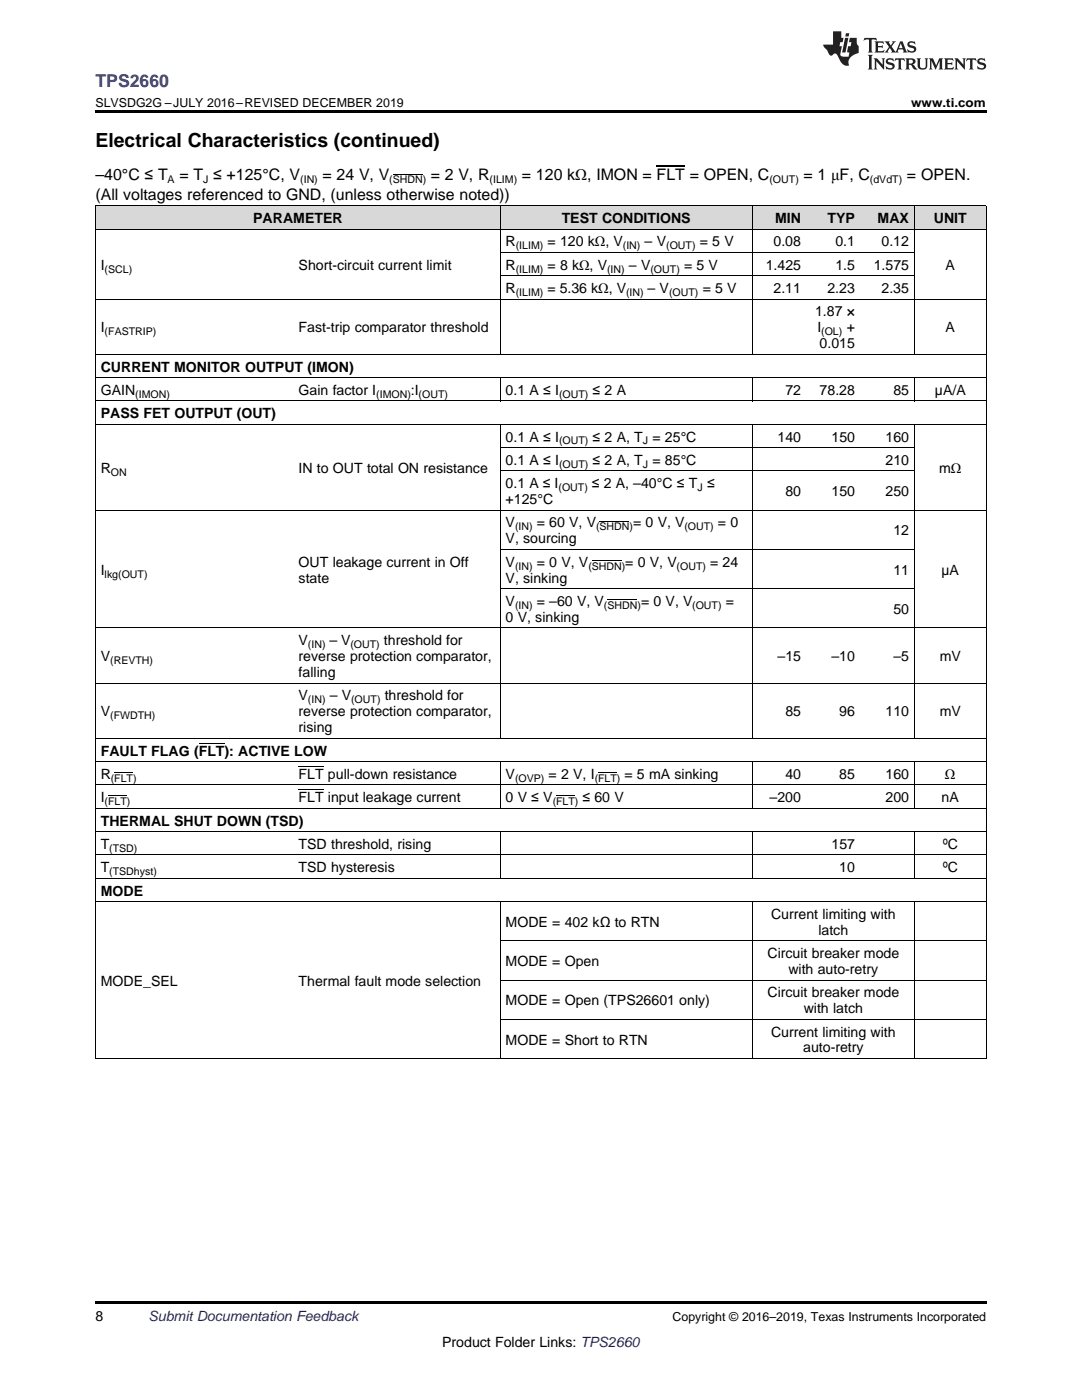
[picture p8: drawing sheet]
<svg xmlns="http://www.w3.org/2000/svg" width="216mm" height="279mm" viewBox="0 0 216 279" stroke-linecap="round" stroke-linejoin="round" font-family="sans-serif">
<defs><g id="words">
<text font-size="3.9" x="19" y="29.3">Electrical Characteristics (continued)</text>
<text font-size="3.5" fill="#00f" x="19" y="17.3">TPS2660</text>
<g font-size="3.2">
<text x="19" y="36">–40°C ≤ T</text>
<text x="35.8" y="36">= T ≤ +125°C, V</text>
<text x="64.3" y="36">= 24 V, V</text>
<text x="85.9" y="36">= 2 V, R</text>
<text x="104.1" y="36">= 120 kΩ, IMON = FLT = OPEN, C</text>
<text x="160.3" y="36">= 1 μF, C</text>
<text x="181" y="36">= OPEN.</text>
<text x="19" y="39.9">(All voltages referenced to GND, (unless otherwise noted))</text>
</g>
<g font-size="2.8">
<text x="50.5" y="44.5">PARAMETER</text>
<text x="112.1" y="44.5">TEST CONDITIONS</text>
<text x="154.7" y="44.5">MIN</text>
<text x="165.1" y="44.5">TYP</text>
<text x="175.1" y="44.5">MAX</text>
<text x="186.3" y="44.5">UNIT</text>
<text x="20.1" y="53.8">I</text>
<text x="59.6" y="53.8">Short-circuit current limit</text>
<text x="100.9" y="49.2">R</text>
<text x="100.9" y="53.8">R</text>
<text x="109.3" y="49.2">= 120 kΩ, V</text>
<text x="109.3" y="53.8">= 8 kΩ, V</text>
<text x="125.5" y="53.8">– V</text>
<text x="128.6" y="49.2">– V</text>
<text x="136.5" y="53.8">= 5 V</text>
<text x="139.6" y="49.2">= 5 V</text>
<text x="152.8" y="53.8">1.425</text>
<text x="154.3" y="49.2">0.08</text>
<text x="166.7" y="49.2">0.1</text>
<text x="166.7" y="53.8">1.5</text>
<text x="174.3" y="53.8">1.575</text>
<text x="175.9" y="49.2">0.12</text>
<text x="188.7" y="53.8">A</text>
<text x="100.9" y="58.5">R</text>
<text x="109.2" y="58.5">= 5.36 kΩ, V</text>
<text x="129.2" y="58.5">– V</text>
<text x="140.2" y="58.5">= 5 V</text>
<text x="154.3" y="58.5">2.11</text>
<text x="165.1" y="58.5">2.23</text>
<text x="175.9" y="58.5">2.35</text>
<text x="162.6" y="63.1">1.87 ×</text>
<text x="20.1" y="66.3">I</text>
<text x="59.6" y="66.3">Fast-trip comparator threshold</text>
<text x="163.1" y="66.3">I</text>
<text x="163.5" y="69.5">0.015</text>
<text x="168.9" y="66.3">+</text>
<text x="188.7" y="66.3">A</text>
<text x="20.1" y="74.2">CURRENT MONITOR OUTPUT (IMON)</text>
<text x="20.1" y="78.8">GAIN</text>
<text x="20.1" y="83.5">PASS FET OUTPUT (OUT)</text>
<text x="59.6" y="78.8">Gain factor I</text>
<text x="82" y="78.8">:I</text>
<text x="100.9" y="78.8">0.1 A ≤ I</text>
<text x="118.3" y="78.8">≤ 2 A</text>
<text x="156.7" y="78.8">72</text>
<text x="163.5" y="78.8">78.28</text>
<text x="178.3" y="78.8">85</text>
<text x="186.5" y="78.8">µA/A</text>
<text x="100.9" y="88.1">0.1 A ≤ I</text>
<text x="118.3" y="88.1">≤ 2 A, T = 25°C</text>
<text x="155.2" y="88.1">140</text>
<text x="165.9" y="88.1">150</text>
<text x="176.7" y="88.1">160</text>
<text x="20.1" y="94.4">R</text>
<text x="59.6" y="94.4">IN to OUT total ON resistance</text>
<text x="100.9" y="92.8">0.1 A ≤ I</text>
<text x="118.3" y="92.8">≤ 2 A, T = 85°C</text>
<text x="176.7" y="92.8">210</text>
<text x="187.4" y="94.4">mΩ</text>
<text x="100.9" y="97.4">0.1 A ≤ I</text>
<text x="100.9" y="100.6">+125°C</text>
<text x="118.1" y="97.4">≤ 2 A, –40°C ≤ T ≤</text>
<text x="156.7" y="99">80</text>
<text x="165.9" y="99">150</text>
<text x="176.7" y="99">250</text>
<text x="100.9" y="105.3">V</text>
<text x="107.1" y="105.3">= 60 V, V</text>
<text x="126.3" y="105.3">= 0 V, V</text>
<text x="143.3" y="105.3">= 0</text>
<text x="178.3" y="106.9">12</text>
<text x="59.6" y="113.1">OUT leakage current in Off</text>
<text x="100.9" y="108.4">V, sourcing</text>
<text x="100.9" y="113.1">V</text>
<text x="107.1" y="113.1">= 0 V, V</text>
<text x="124.8" y="113.1">= 0 V, V</text>
<text x="141.7" y="113.1">= 24</text>
<text x="20.1" y="114.7">I</text>
<text x="59.6" y="116.3">state</text>
<text x="100.9" y="116.3">V, sinking</text>
<text x="178.3" y="114.7">11</text>
<text x="187.9" y="114.7">µA</text>
<text x="100.9" y="120.9">V</text>
<text x="100.9" y="124.1">0 V, sinking</text>
<text x="107.1" y="120.9">= –60 V, V</text>
<text x="127.9" y="120.9">= 0 V, V</text>
<text x="144.8" y="120.9">=</text>
<text x="178.3" y="122.5">50</text>
<text x="20.1" y="131.9">V</text>
<text x="59.6" y="128.8">V</text>
<text x="59.6" y="131.9">reverse protection comparator,</text>
<text x="65.7" y="128.8">– V</text>
<text x="76.6" y="128.8">threshold for</text>
<text x="155.2" y="131.9">–15</text>
<text x="165.9" y="131.9">–10</text>
<text x="178.3" y="131.9">–5</text>
<text x="187.5" y="131.9">mV</text>
<text x="59.6" y="135.1">falling</text>
<text x="20.1" y="142.9">V</text>
<text x="59.6" y="139.8">V</text>
<text x="59.6" y="142.9">reverse protection comparator,</text>
<text x="65.8" y="139.8">– V</text>
<text x="76.8" y="139.8">threshold for</text>
<text x="156.7" y="142.9">85</text>
<text x="167.5" y="142.9">96</text>
<text x="176.7" y="142.9">110</text>
<text x="187.5" y="142.9">mV</text>
<text x="59.6" y="146.1">rising</text>
<text x="20.1" y="150.8">FAULT FLAG (FLT): ACTIVE LOW</text>
<text x="20.1" y="155.4">R</text>
<text x="59.6" y="155.4">FLT pull-down resistance</text>
<text x="100.9" y="155.4">V</text>
<text x="109.5" y="155.4">= 2 V, I</text>
<text x="124.6" y="155.4">= 5 mA sinking</text>
<text x="156.7" y="155.4">40</text>
<text x="167.5" y="155.4">85</text>
<text x="176.7" y="155.4">160</text>
<text x="188.6" y="155.4">Ω</text>
<text x="20.1" y="160.1">I</text>
<text x="59.6" y="160.1">FLT input leakage current</text>
<text x="100.9" y="160.1">0 V ≤ V</text>
<text x="116.2" y="160.1">≤ 60 V</text>
<text x="153.6" y="160.1">–200</text>
<text x="176.7" y="160.1">200</text>
<text x="187.9" y="160.1">nA</text>
<text x="20.1" y="164.7">THERMAL SHUT DOWN (TSD)</text>
<text x="20.1" y="169.4">T</text>
<text x="59.6" y="169.4">TSD threshold, rising</text>
<text x="165.9" y="169.4">157</text>
<text x="188.1" y="169.4">ºC</text>
<text x="20.1" y="174.1">T</text>
<text x="20.1" y="178.7">MODE</text>
<text x="59.6" y="174.1">TSD hysteresis</text>
<text x="167.5" y="174.1">10</text>
<text x="188.1" y="174.1">ºC</text>
<text x="100.9" y="185">MODE = 402 kΩ to RTN</text>
<text x="153.8" y="183.4">Current limiting with</text>
<text x="153.1" y="191.2">Circuit breaker mode</text>
<text x="163.3" y="186.5">latch</text>
<text x="20.1" y="196.7">MODE_SEL</text>
<text x="59.6" y="196.7">Thermal fault mode selection</text>
<text x="100.9" y="192.8">MODE = Open</text>
<text x="157.3" y="194.4">with auto-retry</text>
<text x="100.9" y="200.6">MODE = Open (TPS26601 only)</text>
<text x="153.1" y="199">Circuit breaker mode</text>
<text x="160.4" y="202.2">with latch</text>
<text x="100.9" y="208.5">MODE = Short to RTN</text>
<text x="153.8" y="206.9">Current limiting with</text>
<text x="160.3" y="210">auto-retry</text>
<text x="19" y="263.6">8</text>
<text x="88.2" y="268.9">Product Folder Links: TPS2660</text>
</g>
<text font-size="2.8" fill="#0000c8" x="29.6" y="263.6">Submit Documentation Feedback</text>
<g font-size="2.5">
<text x="19" y="21.4">SLVSDG2G –JULY 2016–REVISED DECEMBER 2019</text>
<text x="181.8" y="21.4">www.ti.com</text>
<text x="134.2" y="263.6">Copyright © 2016–2019, Texas Instruments Incorporated</text>
</g>
<g font-size="2.1">
<text x="33.4" y="36.6">A</text>
<text x="40.5" y="36.6">J</text>
<text x="59.9" y="36.6">(IN)</text>
<text x="77.7" y="36.6">(SHDN)</text>
<text x="97.7" y="36.6">(ILIM)</text>
<text x="153.5" y="36.6">(OUT)</text>
<text x="173.6" y="36.6">(dVdT)</text>
<text x="102.9" y="49.7">(ILIM)</text>
<text x="124.3" y="49.7">(IN)</text>
<text x="132.9" y="49.7">(OUT)</text>
<text x="20.9" y="54.4">(SCL)</text>
<text x="102.9" y="54.4">(ILIM)</text>
<text x="102.9" y="59.1">(ILIM)</text>
<text x="121.1" y="54.4">(IN)</text>
<text x="124.9" y="59.1">(IN)</text>
<text x="129.8" y="54.4">(OUT)</text>
<text x="133.5" y="59.1">(OUT)</text>
<text x="20.9" y="66.9">(FASTRIP)</text>
<text x="163.9" y="66.9">(OL)</text>
<text x="27" y="79.4">(IMON)</text>
<text x="75.1" y="79.4">(IMON)</text>
<text x="83.5" y="79.4">(OUT)</text>
<text x="111.5" y="79.4">(OUT)</text>
<text x="111.5" y="88.7">(OUT)</text>
<text x="128.3" y="88.7">J</text>
<text x="22.1" y="94.9">ON</text>
<text x="111.5" y="93.3">(OUT)</text>
<text x="128.3" y="93.3">J</text>
<text x="111.4" y="98">(OUT)</text>
<text x="139.2" y="98">J</text>
<text x="102.8" y="105.8">(IN)</text>
<text x="119" y="105.8">(SHDN)</text>
<text x="136.6" y="105.8">(OUT)</text>
<text x="102.8" y="113.7">(IN)</text>
<text x="117.4" y="113.7">(SHDN)</text>
<text x="135" y="113.7">(OUT)</text>
<text x="20.9" y="115.3">lkg(OUT)</text>
<text x="102.8" y="121.5">(IN)</text>
<text x="120.5" y="121.5">(SHDN)</text>
<text x="138.1" y="121.5">(OUT)</text>
<text x="61.5" y="129.3">(IN)</text>
<text x="69.9" y="129.3">(OUT)</text>
<text x="22" y="132.5">(REVTH)</text>
<text x="22" y="143.5">(FWDTH)</text>
<text x="61.5" y="140.3">(IN)</text>
<text x="70.1" y="140.3">(OUT)</text>
<text x="22.1" y="156">(FLT)</text>
<text x="102.8" y="156">(OVP)</text>
<text x="118.7" y="156">(FLT)</text>
<text x="20.9" y="160.7">(FLT)</text>
<text x="110.3" y="160.7">(FLT)</text>
<text x="21.8" y="170">(TSD)</text>
<text x="21.8" y="174.6">(TSDhyst)</text>
</g>
</g></defs>
<g fill="#d8d8d8">
<path d="M19 41.1h16.2v4.7h-16.2z"/>
<path d="M35.2 41.1h23.3v4.7h-23.3z"/>
<path d="M58.5 41.1h41.3v4.7h-41.3z"/>
<path d="M99.8 41.1h50.3v4.7h-50.3z"/>
<path d="M150.1 41.1h10.8v4.7h-10.8z"/>
<path d="M160.9 41.1h10.8v4.7h-10.8z"/>
<path d="M171.7 41.1h10.8v4.7h-10.8z"/>
<path d="M182.5 41.1h14.3v4.7h-14.3z"/>
</g>
<path d="M19 22h177.8v.5h-177.8zM19 259.7h177.8v.5h-177.8z" fill="#000"/>
<g fill="none" stroke="#000" stroke-width=".2">
<path d="M19 59.7h177.8M19 45.7h177.8M19 41.1h177.8M19.1 41.1v170.2M99.8 41.1v29.7M99.8 55.1h82.7M99.8 50.4h82.7M150.1 41.1v29.7M182.4 41.1v29.7M196.8 41.1v170.2M19 75.4h177.8M19 70.7h177.8"/>
<path d="M99.8 75.4v4.7M150.1 75.4v4.7M182.4 75.4v4.7M19 84.7h177.8M19 80h177.8M99.8 84.7v62.7M99.8 94h82.7M99.8 89.3h82.7M150.1 84.7v62.7M182.4 84.7v62.7M19 101.8h177.8M99.8 117.5h82.7"/>
<path d="M99.8 109.7h82.7M19 136.3h177.8M19 125.3h177.8M19 156.7h177.8M19 152h177.8M19 147.3h177.8M99.8 152v9.4M150.1 152v9.4M182.4 152v9.4M19 179.9h177.8M19 175.3h177.8M19 170.6h177.8"/>
<path d="M19 166h177.8M19 161.3h177.8M99.8 166v9.3M99.8 180v31.3M150.1 166v9.3M150.1 180v31.3M182.4 166v9.3M182.4 180v31.3M99.8 195.6h97M99.8 187.8h97M19 211.3h177.8M99.8 203.4h97"/>
</g>
<g fill="#231f20">
<path d="M172.5 7.6l-.1 .5 .4-.2h.6v.1v2.1l-.2 .4h.9l-.2-.4v-2.1l.1-.1h.5l.5 .2-.2-.5zM174.5 8.3l.2 .3v1.5l-.2 .4h1.8l.2-.6a1.04 1.04 0 0 1-1.3 .2v-.7h.6l.3 .2v-.6l-.3 .2h-.6v-.6l.8-.1 .4 .3-.2-.5zM176.5 8.3l.9 1.1-.9 1.1h.8l-.2-.2 .4-.7 .5 .7-.2 .2h1.5l-.2-.2 .2-.4h.9l.1 .4-.2 .2h1l-.3-.3-.7-1.9h-.5l-.9 2-.8-1 .9-1h-.8l.1 .3-.4 .5-.3-.6 .1-.2zM179.7 8.6l.4 1h-.7zM181.3 8.4a.63 .63 0 0 0-.2 .7 .63 .63 0 0 0 .6 .4l.6 .2 .1 .2a.75 .75 0 0 1-.7 .4 .75 .75 0 0 1-.6-.5l.1 .7 .1-.1a1.11 1.11 0 0 0 1.5-.6 1.13 1.13 0 0 0-1.2-.8l-.1-.4a1.04 1.04 0 0 1 1.2 .2l-.2-.5-.2 .1-.4-.2zM173.2 10.9l.2 .4v2.2l-.2 .4h1l-.3-.4v-2.2l.3-.4zM174.3 11.6l.3 .4v1.5l-.3 .4h.8l-.2-.4v-1.3l1.5 1.7v-1.9l.2-.4h-.7l.2 .4v.9l-1.1-1.3zM177 11.8a.62 .62 0 0 0-.2 .7 .62 .62 0 0 0 .6 .4l.6 .1 .1 .3a.76 .76 0 0 1-.7 .3 .76 .76 0 0 1-.7-.4l.2 .7 .1-.1a1.11 1.11 0 0 0 1.5-.6 1.13 1.13 0 0 0-1.2-.8l-.1-.4a1.04 1.04 0 0 1 1.2 .2l-.2-.6-.2 .1-.5-.1zM178.7 11.6l-.2 .6a.61 .61 0 0 1 .8-.3v1.6l-.2 .4h.9l-.2-.4v-1.6a.63 .63 0 0 1 .7 .3l-.1-.6zM180.6 11.6l.3 .4v1.5l-.3 .4h1l-.2-.2-.1-.8 .6 .2a.76 .76 0 0 0 1.2 .7l-1-1a.58 .58 0 0 0 .6-.5 .58 .58 0 0 0-.5-.6zM181.4 11.9h.1a.45 .45 0 0 1 .5 .1 .45 .45 0 0 1 .1 .5l-.8 .2zM182.9 11.6l.2 .2a2.17 2.17 0 0 0 .3 1.9 .99 .99 0 0 0 1.6-.6v-1.1l.2-.4h-.7l.2 .2a1.92 1.92 0 0 1-.2 1.8 .6 .6 0 0 1-.9-.5v-1.1l.2-.4zM185.4 11.6l.2 .4v1.5l-.2 .4h.7l-.2-.4v-1.4l.8 1.8 .8-1.8v1.4l-.2 .4h.9l-.2-.4v-1.5l.2-.4h-.8l-.6 1.5-.6-1.5zM188.4 11.6l.2 .4v1.5l-.2 .4h1.8l.1-.6a1.04 1.04 0 0 1-1.2 .1v-.6h.5l.4 .2v-.6l-.4 .2h-.5v-.7h.8l.3 .3-.1-.6zM190.5 11.6l.2 .4v1.5l-.2 .4h.7l-.2-.4v-1.3l1.5 1.7v-1.9l.2-.4h-.7l.2 .4v.9l-1.1-1.3zM192.9 11.6l-.1 .6a.61 .61 0 0 1 .7-.3l.1 1.6-.3 .4h1l-.3-.4 .1-1.6a.63 .63 0 0 1 .7 .3l-.1-.6zM195.2 11.8a.62 .62 0 0 0-.2 .7 .62 .62 0 0 0 .6 .4l.6 .1 .1 .3a.76 .76 0 0 1-.7 .3 .76 .76 0 0 1-.6-.4l.1 .7 .1-.1a1.11 1.11 0 0 0 1.6-.6 1.13 1.13 0 0 0-1.3-.8l-.1-.4a1.04 1.04 0 0 1 1.2 .2l-.1-.6-.2 .1-.5-.1z"/>
<path d="M166.2 6.3v2.6h-1.9v.4l.8 .9a.91 .91 0 0 0 1 .8 .56 .56 0 0 1 .5-.3 .56 .56 0 0 1 .5 .3l.4 .8a1.53 1.53 0 0 0 1.9 1.2 1.54 1.54 0 0 1 1-2.1l.9-.3v-1.4a1.52 1.52 0 0 1-.4-1.6h-1.3l-.2 .8h.5l-.2 .8h-.5l-.1 1v.2l.4 .1-.2 .8a1.93 1.93 0 0 1-1.6-.3l.3-1.8h-.5l.2-.8h.4l.2-.8h-.4v-1.3zM168.6 7.6l-.6 2.9h.7l.6-2.9zM168.8 6.6l-.1 .7h.6l.2-.7z"/>
</g>
<path d="M78.4 34.9h5.9M118.1 111.8h5.9M119.6 104h6M121.2 119.7h5.9M21.6 158.8h3.7M22.8 154.2h3.7M39.7 148.3h5.1M59.6 157.6h5M59.6 152.9h5M110.9 158.8h3.8M119.3 154.2h3.8" fill="none" stroke="#000" stroke-width=".2"/>
<path d="M131 33.2h5.7" fill="none" stroke="#000" stroke-width=".21"/>
<use href="#words"/>
</svg>
